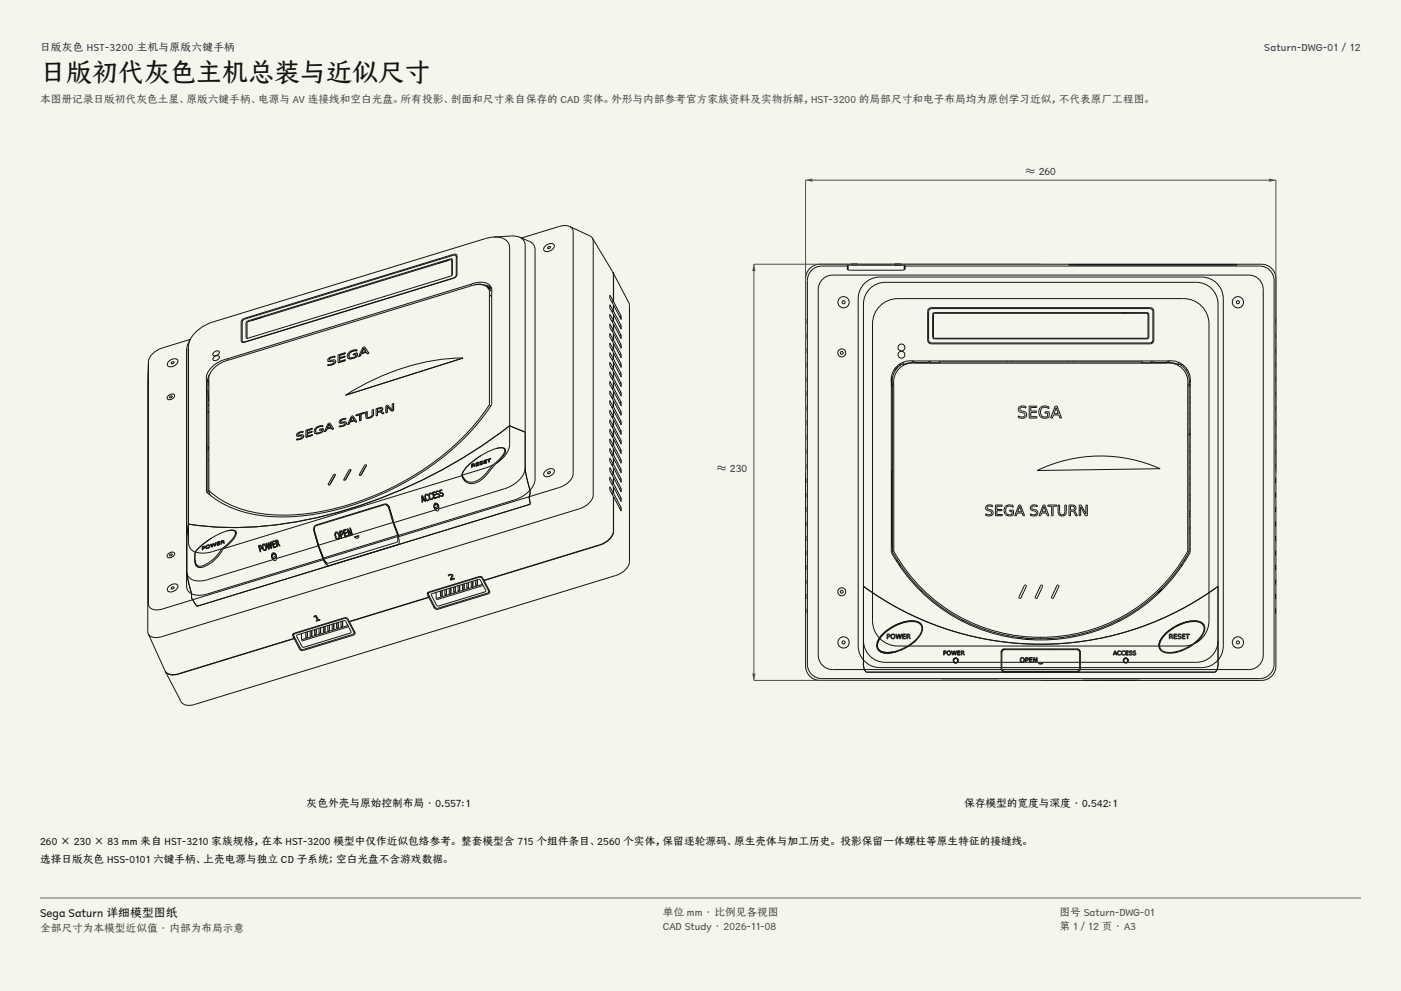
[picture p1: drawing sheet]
<svg xmlns="http://www.w3.org/2000/svg" width="420mm" height="297mm" viewBox="0 0 420 297" stroke-linecap="round" stroke-linejoin="round" font-family="sans-serif">
<defs><g id="words">
<text font-size="7.8" fill="#141413" x="12" y="24.7">日版初代灰色主机总装与近似尺寸</text>
<text font-size="3.5" fill="#141413" x="12" y="274.9">Sega Saturn 详细模型图纸</text>
<g font-size="3.2" fill="#1b365d">
<text x="12" y="15.3">日版灰色 HST-3200 主机与原版六键手柄</text>
<text x="379" y="15.3">Saturn-DWG-01 / 12</text>
<text x="307.4" y="52.4">≈ 260</text>
<text x="214.8" y="141.6">≈ 230</text>
</g>
<g font-size="3.2" fill="#504e49">
<text x="12" y="30.9">本图册记录日版初代灰色土星、原版六键手柄、电源与 AV 连接线和空白光盘。所有投影、剖面和尺寸来自保存的 CAD 实体。外形与内部参考官方家族资料及实物拆解，HST-3200 的局部尺寸和电子布局均为原创学习近似，不代表原厂工程图。</text>
<text x="198.7" y="274.5">单位 mm · 比例见各视图</text>
<text x="317.6" y="274.5">图号 Saturn-DWG-01</text>
<text x="12" y="279.3">全部尺寸为本模型近似值 · 内部为布局示意</text>
<text x="198.7" y="278.8">CAD Study · 2026-11-08</text>
<text x="317.6" y="278.8">第 1 / 12 页 · A3</text>
</g>
<g font-size="3.2" fill="#141413">
<text x="92" y="242">灰色外壳与原始控制布局 · 0.557:1</text>
<text x="289" y="242">保存模型的宽度与深度 · 0.542:1</text>
<text x="12" y="253.3">260 × 230 × 83 mm 来自 HST-3210 家族规格，在本 HST-3200 模型中仅作近似包络参考。 整套模型含 715 个组件条目、2560 个实体，保留逐轮源码、原生壳体与加工历史。 投影保留一体螺柱等原生特征的接缝线。</text>
<text x="12" y="258.6">选择日版灰色 HSS-0101 六键手柄、上壳电源与独立 CD 子系统；空白光盘不含游戏数据。</text>
</g>
</g></defs>
<g fill="#f5f4ed">
<path d="M0 0h420v297h-420z"/>
<path d="M12 12h396v275h-396z"/>
</g>
<g fill="none" stroke="#141413" stroke-width=".3">
<path d="M131.3 79h.1M131.5 78.9h.1M134.2 78.1h.1M135.4 77.9l-61 18.5-.3 .3v4.6M135.4 77.9l-.1 4.8M135.4 77.9l.2 .3M135.6 78.2h.1M135.6 78.1h-.1M136.7 76.7l-.3-.2h-.6l-62.3 19.1-.6 .4-.3 .5v5.7M136.7 76.7l.1 5.7-.3 .6-.7 .3-62.3 19.1-.5 .1-.4-.3M136.7 76.7l.3 .5M136.9 76.9l.1 .1"/>
<path d="M148 71l5.9-.3 1.8 .4M148 71l-2.5 .5-81.7 25a11.7 11.7 0 0 0-6.7 5M148 71a3.9 3.9 0 0 1 4.8 3.3v58.9a7.6 7.6 0 0 1-4.1 5.7M155.7 71.1l3 1.2a2.58 2.58 0 0 1 1.7 2.5v68.8a5.2 5.2 0 0 1-1.5 3.3M155.7 71.1l1.3 1 .4 1.4v66.8M163.3 73.9l.8-.6a1.13 1.13 0 0 1 1.3-.4 1.13 1.13 0 0 1 .7 1.2 2.07 2.07 0 0 1-3 .9zM170.8 67.9l.9 .8 .1 .8v72.5a5.4 5.4 0 0 1-4.1 4.1l-48.2 14.8M170.8 67.9l-.9-.3-1.6 .1-12 3.6M170.8 67.9l6 2.8 .8 .7M177.6 71.4l.2 .9v76a5.4 5.4 0 0 1-4.1 4.2l-126 38.5a2.8 2.8 0 0 1-3.3-1.1M177.6 71.4l6.2 10.3 .1 8.7M254 79.7h-7.6a4.3 4.3 0 0 0-4.4 4.4v114.9a4.3 4.3 0 0 0 4.4 4.4h131.2a4.3 4.3 0 0 0 4.4-4.4v-114.9a4.3 4.3 0 0 0-4.4-4.4h-106.3"/>
<path d="M254.2 79.5h-.2l.1 1.3 .8 .2h15.8l.6-.3v-1.2h-.2M255.3 79.2h-9.5a4.3 4.3 0 0 0-4.3 4.3v116.1a4.3 4.3 0 0 0 4.3 4.3h36.4M255.3 79.1h1.7v.3h-1.7zM257 79.2h11.3M267 79.3v.1M267 79.3l-8.7 .2M267 79.4v.1M268.3 79.4h-.2h2.1M268.3 79.4v-.3h1.7v.3M268.3 79.4h1.7M270 79.4h.2M270 79.2h50.4"/>
<path d="M270.2 79.4h.1M320.4 79.2h1.1M320.4 79.4h.1M320.4 79.2v.2M321.5 79.2h-.9v.3M321.5 79.2h48.3M369.8 79.2h1M369.8 79.2h.8v.3M370.8 79.2v.2l-.8 .1-49.6-.1M370.8 79.2h7.4a4.3 4.3 0 0 1 4.3 4.3v116.1a4.3 4.3 0 0 1-4.3 4.3h-36.4M72.6 95.8l.7-.4 62.7-19.2h.6l.4 .3v5.9l-.3 .6-.7 .4-63 19.2-.5-.1-.2-.3v-5.8zM73.8 96.5l.5-.3 60.8-18.6 .5 .1v4.5l-.5 .6-61 18.6-.3-.2z"/>
<path d="M75.4 96.1h.1M75.6 96h.1M78.3 95.2l-2.9 .9M78.3 95.2h.1M141.1 85.2a5.3 5.3 0 0 1 5.8 .3l.5 .9 .1 .8-.1 34.1a77.9 77.9 0 0 1-38.6 29 64.8 64.8 0 0 1-31.9 4 29.2 29.2 0 0 1-15-6.9v-33.6M141.1 85.2l-72.9 22.3M141.1 85.2l.2 .4M144.3 85.2l-2 .2M144.3 85.2h.1M144.7 85.4l1.6 .2 1.1 .8a.73 .73 0 0 1-1-.7M144.8 85.4h.1M144.9 85.4h-.1"/>
<path d="M145.7 85.5l.1 .3M146 85.5l.6 1M146.1 86.1a5.4 5.4 0 0 0-5.5-.2l-71.8 21.9a7.8 7.8 0 0 0-6.2 5.5v33.7M146.1 86.1l.6 1.2v.9M146.1 86.1l1.3 1.3M146.3 86v.3M146.5 86l-.3 .1M146.6 86.5h.1M146.6 86.2v.3M146.7 88.2v33.1M146.7 88.2l.7 .7M146.8 85.9l.3 .4"/>
<path d="M146.9 86.5l-.2 .2M146.9 86v.1M147.1 86.3h.1M147.2 86.2l-.1 .1M183.4 90.5l.5-.2-1.1-1.8v1l1.1 1.8v2M183.4 93.3l.5-.1-1.1-1.9v1l1.1 1.9v1.9M183.4 96.2l.5-.2-1.1-1.8v1l1.1 1.9v1.9M183.4 99.1l.5-.2-1.1-1.8v1l1.1 1.8v2M183.7 81.6h.1M183.8 81.6l4.7 9.1 .2 .8v76.9a5.4 5.4 0 0 1-4.1 4.1l-126.3 38.6-1.5 .3a2.62 2.62 0 0 1-2.5-1.1l-4.7-9.1M183.8 81.6l.1 .8M183.9 90.4l2.3 4.4"/>
<path d="M183.9 91.4l2.3 4.4v-1M183.9 94.3l2.3 4.3v-1M183.9 97.2l2.3 4.3v-1M183.9 93.3l2.3 4.3M183.9 96.1l2.3 4.4M183.9 99l2.3 4.4M183.9 90.4l-.4 .2M183.9 91.4h.1M183.9 93.3l-.4 .1M183.9 94.3h.1M183.9 96.1l-.4 .2M183.9 97.2h.1"/>
<path d="M183.9 99l-.4 .2M186.2 94.8l-.4 .1M186.2 97.6l-.4 .2M241.5 95.6v1.5M241.5 99.9v1.5M254.2 80.5h-.2M254.2 80.9v-1.4h16.9v1.4M271.1 80.5h.2M278.3 92.6l.9-.4h65.6l.9 .4 .2 .7v8.7l-.2 .6-.9 .5h-65.6l-.9-.5-.2-.6v-8.7zM278.7 92.8l.7-.3h65.2a.98 .98 0 0 1 1 1v8.3a.98 .98 0 0 1-1 1h-65.2a.98 .98 0 0 1-1-1v-8.3zM279.7 94l.4-.3h63.8l.5 .5v6.8l-.5 .6h-63.8l-.5-.6zM279.8 94.2v6.8l.4 .4h63.6l.4-.4v-6.8"/>
<path d="M279.8 93.8v.5M279.8 94.2h.1M280.2 93.9l-.4 .3M280.2 93.9h-.2M280.2 93.9h63.6M281.4 93.7v.2M284.1 93.7v.2M336.6 93.7v.2M336.7 93.7v.2M337.1 93.7v.2M337.3 93.7v.2M337.6 93.7l.1 .2"/>
<path d="M337.8 93.7v.2M338.2 93.7v.2M338.3 93.7l.1 .2M339.9 93.7v.2M342.6 93.7v.2M343.8 93.9l.4 .3M343.8 93.9h.2M344.2 94.2h.1M344.2 93.8v.5M382.5 99.9v1.5M382.5 95.6v1.5M44.5 108.3v72.6a2.11 2.11 0 0 0 2.5 1.9l1.6-.3 48.3-14.7"/>
<path d="M44.5 108.3l-.2 4.8 .1 76.8M50.5 108.5l.8-.7a1.13 1.13 0 0 1 1.3-.3 1.13 1.13 0 0 1 .7 1.1 2.07 2.07 0 0 1-3.1 .9zM50.5 118.6a1.03 1.03 0 0 1 1-.6 1.03 1.03 0 0 1 .9 .7 1.5 1.5 0 0 1-2.3 .8v-.3zM56 104.5l-.1 71.1a2.55 2.55 0 0 0 1.5 2.4M56 104.5v66.8M57 101.7l-8.4 2.6a5.5 5.5 0 0 0-4.1 4M57.1 101.5l-.9 1.9-.2 1.1M57.1 101.5l-.6 2.3v58.8a3 3 0 0 0 2 2.9M61.9 113.8l.4 .8M62.3 117l.3 3.3M62.3 114.6v33.2M62.4 114.2l.2 .2"/>
<path d="M62.4 114.2l.2 .4M62.4 118.1l-.1 .1M62.5 119.2l-.2 .1M62.6 113.4l-.2 .8M62.6 115l-.3 .4M62.9 112.1l-.6 1.5v1M64.2 107l.3-.2a.77 .77 0 0 1 1.3 .3l-.7 .8a.77 .77 0 0 1-1.3-.3zM64.2 105.6l.3-.3a.77 .77 0 0 1 1.3 .4l-.7 .8a.77 .77 0 0 1-1.3-.4zM68.2 107.5a7.9 7.9 0 0 0-6.4 5.6l.1 .7M68.2 107.5l.2 .4M72.6 102.2l.2 .4M72.7 102.4v.2"/>
<path d="M74.1 101.3l.2 .1M74.1 101.3v.1M98.2 109.6h.1M98.3 108.1v.1M98.3 108.2l.9 .1M98.7 107.8a.54 .54 0 0 0 .9 .1l1 .2M98.8 109.5l-.6 .1M98.8 109.5l-.5 .1M99.2 108.3h.1M99.5 107.2l-.8 .6M99.5 108.3h-.3M100 108.2l-.5 .1"/>
<path d="M100 108.2a.46 .46 0 0 1 .1 .6 .46 .46 0 0 1-.5 .2l-1.4 .2v.4M100.4 107l-.9 .2M100.4 106.7l-.6 .1a1.36 1.36 0 0 0-1.5 1.3M100.4 106.7h.1M100.4 107h.1M100.4 106.7v.3M100.6 108.1v.2M100.6 108.1h.1M100.6 108.3a2.03 2.03 0 0 1-1.8 1.2M101.4 108.7h.1M101.8 106.5v.7M101.8 107.5v.8"/>
<path d="M101.8 106.5v.7l1.6-.5M101.8 107.5v.8l1.7-.5M103.4 106.7h.1M103.4 107h.1M103.4 106.7v.3M103.4 107l-1.6 .5M103.5 105.7h.1M103.5 105.7l-2.1 .7v2.3M103.5 106h.1M103.5 105.7v.3M103.5 106l-1.7 .5M103.5 107.8h.1"/>
<path d="M103.5 108.1h.1M103.5 107.8v.3M103.5 108.1l-2.1 .6M103.6 118.4h.1M104.2 107.2l.4 .3M104.2 107.2h.1M105.8 107.4l-1.2 .1M105.9 106.4h.1M107 104.8a2.39 2.39 0 0 0-2.9 2.2l.1 .2M107 104.8h.1M107 105.2h.1M107 104.8v.4"/>
<path d="M107 105.2a1.65 1.65 0 0 0-2.2 1.9l.7 .1 1.1-.4v-.7l-.7 .3M107.1 106.8l-1.3 .6M107.1 105.7l-1.2 .4v.3M107.1 105.7h.1M107.1 106.8h.1M107.1 105.7v1.1M107.5 106.8v.1M108 106.7h.1M108 106.7l-.5 .1M108.3 106h.1M108.3 106l-.3 .7M109.1 104.3h.1"/>
<path d="M109.1 104.3l.6 1-1.3 .4zM109.8 105.5h.1M109.8 105.5l.3 .5M109.8 105.5l-1.5 .5M110.1 106h.1M110.6 105.9l-1.3-2-.5 .2-1.3 2.7M110.6 105.9h.1M110.6 105.9l-.5 .1M138.8 107.3a67.1 67.1 0 0 0-35.2 11.1M138.8 107.3h.1M138.8 107.3l-35.2 11.1M183.4 101.9l.5-.1-1.1-1.9v1l1.1 1.9v2"/>
<path d="M183.4 104.8l.5-.1-1.1-1.9v1l1.1 1.9v1.9M183.4 107.7l.5-.2-1.1-1.8v1l1.1 1.8v2M183.4 110.6l.5-.2-1.1-1.8v1l1.1 1.8v2M183.4 113.4l.5-.1-1.1-1.9v1l1.1 1.9v1.9M183.4 116.3l.5-.2-1.1-1.8v1l1.1 1.9v1.9M183.4 119.2l.5-.2-1.1-1.8v1l1.1 1.8v2M183.9 117.3l2.3 4.3v-1M183.9 100l2.3 4.4v-1M183.9 102.9l2.3 4.4v-1.1M183.9 105.8l2.3 4.3v-1M183.9 108.6l2.3 4.4v-1M183.9 111.5l2.3 4.4v-1"/>
<path d="M183.9 114.4l2.3 4.3v-1M183.9 101.9l2.3 4.3M183.9 104.8l2.3 4.3M183.9 107.6l2.3 4.4M183.9 110.5l2.3 4.4M183.9 113.4l2.3 4.3M183.9 116.2l2.3 4.4M183.9 119.1l2.3 4.4M183.9 100h.1M183.9 101.9l-.4 .1M183.9 102.9h.1M183.9 104.8l-.4 .1"/>
<path d="M183.9 105.8h.1M183.9 107.6l-.4 .2M183.9 108.6v.1M183.9 110.5l-.4 .2M183.9 111.5h.1M183.9 113.4l-.4 .1M183.9 114.4h.1M183.9 116.2l-.4 .2M183.9 119.1l-.4 .2M186.2 100.5l-.4 .1M186.2 103.4l-.4 .1M186.2 106.2l-.4 .2"/>
<path d="M186.2 109.1l-.4 .2M186.2 112l-.4 .1M186.2 114.9l-.4 .1M186.2 117.7l-.4 .2M241.5 112.9v1.5M241.5 104.2v1.6M241.5 108.6v1.5M241.5 117.3v1.5M267.3 112.8v3h.2M267.3 115.1h.2M267.5 115l.4 .3M267.5 115v50.4"/>
<path d="M267.9 115.3v49.9M268.3 110.4v.7M268.6 110.1v.6M268.9 109.7v.6M269.7 109.1v.5M269.7 109.3h.4M270.8 108.5v.7M273.5 108.7v-.5l77-.1v.6M273.8 108.2a5.8 5.8 0 0 0-6.6 6.5v50.9a51.4 51.4 0 0 0 89.6 0v-50.9a5.8 5.8 0 0 0-6.6-6.5M274 108.2l.2 .4M274 108.5l-3.4 .8v-.3a5.8 5.8 0 0 0-3.1 6M274.2 108.6l.2 .2"/>
<path d="M274.4 108.8a5.7 5.7 0 0 0-6.5 6.5M274.4 108.8h75.2M278.4 108.2v.4h-4.2M278.4 108.5h.4v.2h3v-.2h60.4v.2h3v-.2h.4M278.9 108.2v.5M281.6 108.2v.5M302 108.2v.3M303.5 108.2v.3M320.5 108.2v.3M322 108.2v.3M342.4 108.2v.5M345.1 108.2v.5"/>
<path d="M345.6 108.2v.4h4.2M349.6 108.8a5.7 5.7 0 0 1 6.5 6.5M349.8 108.6l-.2 .2M350 108.5l3.4 .8v-.3a5.8 5.8 0 0 1 3.1 6M350 108.2l-.2 .4M353.2 108.5v.7M353.9 109.3h.7M355.5 110.9h.5M356.1 115.3v49.9M356.5 115l-.4 .3M356.5 115v50.4M356.5 115.2v.5"/>
<path d="M356.5 119.1h.3M356.5 115.7h.3M356.5 114.6h.3M356.5 114.4h.3M356.5 114.2h.3M356.8 115.2l-.1 .5M382.5 112.9v1.5M382.5 117.3v1.5M382.5 108.6v1.5M382.5 104.2v1.6M62.3 133.7l.1 .1M62.3 123.1l.3 .6"/>
<path d="M62.4 133.8l-.1 1.2M62.4 133.8l.2 .5M62.6 131.1l-.3 .2M62.6 137.9l-.3 .1M62.6 121.5l-.3 .1M62.6 121.2l-.3 .1M88.9 131.8h.1M88.9 130.5h.1M88.9 130.5l.9 .2M89.3 130.3h1.3l.4 .2M89.4 131.8h-.5M89.5 129.9l-.2 .4"/>
<path d="M89.8 130.7h.1M90 130.6h.1M90 130.6l.5 .1a1.25 1.25 0 0 1-1.6 .8v.3M90 130.6l-.2 .1M90.4 129.6l-.9 .3M90.9 129.3l-.6 .1a1.22 1.22 0 0 0-1.4 1.1M90.9 129.3h.1M90.9 129.3v.3M90.9 129.6h-.5M91 130.5h.1M91 130.5a1.35 1.35 0 0 1-1.6 1.3M91.7 131.1h.1"/>
<path d="M92.1 129.1h.1M92.1 129.1v.6l1.5-.5M92.1 129.9v.8l1.6-.5M92.1 129.9h.1M93.6 129.2h.1M93.6 129.5h.1M93.6 129.2v.3M93.6 129.5l-1.5 .4M93.6 128.3v.1M93.6 128.3l-1.9 .6v2.2M93.6 128.6h.1M93.6 128.3v.3"/>
<path d="M93.6 128.6l-1.5 .5M93.7 130.2h.1M93.7 130.5h.1M93.7 130.2v.3M93.7 130.5l-2 .6M94.3 129.6l.3 .3M94.3 129.6v.1M94.3 129.7l.3 .2M96.4 128.7l-.6 .2M96.8 127.5a2.08 2.08 0 0 0-2.5 2.1M96.8 127.5v.1M96.8 127.9h.1"/>
<path d="M96.8 127.5v.4M96.8 127.9l-.5-.1a1.26 1.26 0 0 0-1.3 .5 1.26 1.26 0 0 0-.1 1.4l1.4-.3 .1-.7M96.8 128.4l-1 .3v.2M96.8 128.4h.1M96.8 129.3h.1M96.8 128.4v.9M96.8 129.3l-1.1 .6h-1.1M97.2 129.4h.1M97.7 129.2h.1M97.7 129.2l-.5 .2M97.9 128.6h.1M97.9 128.6l-.2 .6"/>
<path d="M98.6 127.1l.6 .9-1.1 .3zM98.6 127.1h.1M99.3 128.2l.3 .4 .4-.1M99.3 128.2h.1M99.3 128.2l-1.4 .4M100 128.5l-1.1-1.8-.5 .2-1.2 2.5M100 128.5h.1M101.7 127.9h.1M101.7 126.6l.9 .2M101.7 126.6h.1M102.6 126.8h.1M102.7 127.8l-1 .1"/>
<path d="M102.8 125.7a.5 .5 0 0 0-.6 .2 .5 .5 0 0 0 0 .6l1.2-.1 .4 .2M102.8 126.7h.1M102.8 126.7l-.2 .1M103.3 126.7h-.5M103.3 126.7v.1a1.25 1.25 0 0 1-1.6 .8v.3M103.6 125.6l-.8 .1M103.6 125.4h-.6a1.22 1.22 0 0 0-1.3 1.2M103.6 125.4h.1M103.6 125.6h.1M103.6 125.4l.1 .2M103.7 125.6l-.9 .1M103.8 126.6h.1"/>
<path d="M103.8 126.6v.2M103.8 126.8l-.3 .5-.8 .4M103.8 126.8l-.3 .5-.8 .5M104.2 127.2h.1M104.6 127.1h.1M104.6 127.1l-.4 .1M104.9 126.5h.1M104.9 126.5l-.3 .6M105.6 125l.5 .9-1.1 .3zM105.6 125h.1M106.3 126.1h.1M106.3 126.1l-1.4 .4"/>
<path d="M106.3 126.1l.3 .4M106.6 126.5h.1M106.7 124.6l1.1-.3v1.8M106.7 124.6h.1M107 126.4l-1.2-1.8-.4 .2-1.2 2.4M107 126.4h.1M107 126.4l-.4 .1M107.8 126.1h.1M108.2 124.1h.1M108.2 126h.1M108.2 124.1v1.9M108.2 126l-.4 .1"/>
<path d="M109.3 123.6h.1M109.3 123.6l-2.6 .7v.3M109.3 123.8h.1M109.3 123.6v.2M109.3 123.8l-1.1 .3M109.7 125.1h.1M109.7 125.1l.5 .3 .6-.1M109.8 139.4l-.5 .1-1.6 2.9M109.8 139.4l-1.5 2.9M109.8 139.4h.1M109.9 139.4l-.1 .1M110 124.6l.1 .3"/>
<path d="M110 123.3l-.4 .1 .1 1.7M110 123.3h.1M110 123.3v1.3M111.7 124.8l-.9 .5M112 122.7l-.4 .2v1.3a.98 .98 0 0 1-1.5 .7M112 122.7l-.1 1.6-.2 .5M112 122.7h.1M112.7 124.6h.1M113.2 123.6l.8-.2 .3 .2M113.2 123.6h.1M113.2 124.5h.1M113.2 123.6v.9"/>
<path d="M113.2 122.6h.1M113.2 124.5l-.5 .1M114.1 122.4a.46 .46 0 0 1 .1 .6 .46 .46 0 0 1-.5 .2l-.5 .2v-.8M114.1 122.4l.2 .1M114.1 122.4l-.9 .2M114.2 123.2l.9 .7M114.3 123.6h.1M114.3 123.6l.4 .4M114.7 122.3l-.4-.2-1.6 .4v2.1M114.7 122.3v.4l-.5 .5M114.7 122.3h.1M114.7 124h.1"/>
<path d="M115.1 123.9h.1M115.1 123.9l-.4 .1M115.7 123.7h.1M116.1 121.8h.1M116.1 121.8l1.3 1.4M116.1 123.6h.1M116.1 121.8v1.8M116.1 123.6l-.4 .1M117.4 123.2h.1M118 120.9l-.4 .1v1.8l-1.4-1.4-.5 .2v2.1M118 120.9h.1M118 123h.1"/>
<path d="M118 120.9v2.1M118 123l-.6 .2M141.5 139.2v.3l.5-.3M141.5 139.6v.4M141.5 139.6h.1M141.5 139.2h.1M141.9 139.5l.1 .1M141.9 139.5l-.4 .1M141.9 139.6h.2M142 139.1l-.5 .1M142 139.1v.1M142 139.6l.2 .2"/>
<path d="M142 139.6h.1M142.2 139l-.2 .4 .4 .4M142.2 139l-.8 .1v1M142.2 139v.1M142.2 139.8h.1M142.4 139.8h.1M142.4 139.8h-.2M142.7 139.7h.1M142.8 139.2v.3l.7-.2M142.8 138.8v.3l.7-.2M142.8 138.8h.1M142.8 139.2h.1"/>
<path d="M143.5 138.9v.1M143.5 138.9h.1M143.5 139l-.7 .2M143.5 138.6l-.7 .2M143.5 138.5l-.8 .2v1M143.5 138.5v.1M143.5 138.5h.1M143.5 138.6h.1M143.5 139.3v.1M143.5 139.3h.1M143.5 139.4h.1M143.5 139.4l-.8 .3"/>
<path d="M143.8 138.7l.4 .1M143.8 138.7h.1M144 138.6h.1M144 138.6l.7 .1M144 138.4v.2M144.2 136.6a13 13 0 0 0-5.7 5.7v.3M144.2 138.8h.1M144.2 139.2l-.4 .1M144.3 138.3l-.3 .1M144.3 138.8h.1M144.3 138.3l-.3 .2M144.3 138.8h-.1"/>
<path d="M144.5 138.8h.1M144.5 138.8h-.2M144.5 138.8l-.7 .5M144.7 138.3h-.4M144.7 138.2l-.8 .2-.1 .3M144.7 138.2v.1M144.7 138.3h.1M144.7 138.2h.1M144.7 138.7l-.5 .5M144.7 138.7h.1M145 139h.1M145.2 138.5v.3l.7-.2"/>
<path d="M145.2 138.1v.3l.7-.2M145.2 138.1h.1M145.2 138.5h.1M145.2 138.1v.3M145.2 138.5v.3M145.9 138.3l-.7 .2M145.9 138.2v.1M145.9 138.2h.1M145.9 138.3h.1M145.9 137.9l-.7 .2M145.9 137.8l-.9 .2v1M145.9 137.8v.1"/>
<path d="M145.9 137.9h.1M145.9 138.6v.1M145.9 138.6h.1M145.9 138.7h.1M145.9 138.7l-.9 .3M146 137.8l.5-.1v.8M146 137.8h.1M146.5 138.5h.1M146.7 137.6v.9M146.7 137.6h.1M146.7 138.5h.1M146.7 138.5h-.2"/>
<path d="M146.7 121.3a76.7 76.7 0 0 1-37.9 28.6 63.8 63.8 0 0 1-31.4 3.9 28.8 28.8 0 0 1-14.8-6.8M146.7 121.3l.4 .5M147.2 137.5l-.5 .1M147.2 137.4l-1.2 .4M147.2 137.4v.1M147.2 137.4h.1M147.2 137.5h.1M147.8 139.3a16 16 0 0 1-4.8 4.8 2.83 2.83 0 0 1-4.1-1.1M147.8 139.3l-1.8 .8-7.4 2.3M148.7 138.9l-.4 .5a19.1 19.1 0 0 1-4.8 4.9 3.1 3.1 0 0 1-5-1.7M148.9 134.4l.3-.1a1.86 1.86 0 0 1 2.4 .6 6.8 6.8 0 0 1-2.9 4M151.2 134.5l.4 .3"/>
<path d="M151.2 134.6a3 3 0 0 0-3.3 .1 19.1 19.1 0 0 0-9.2 6.9l-.1 .8M151.2 134.6a4.3 4.3 0 0 1-2.1 3.6l-1.3 1.1M151.2 134.6l.4 .7M151.5 135.1h.1M157.4 129.5l-4.6-1.9a146.7 146.7 0 0 1-73.1 30 91 91 0 0 1-23.2-.5l-.5 3.5M183.4 122l.5-.1-1.1-1.9v1l1.1 1.9v2M183.4 124.9l.5-.1-1.1-1.9v1l1.1 1.9v1.9M183.4 127.8l.5-.2-1.1-1.8v1l1.1 1.8v2M183.4 130.7l.5-.2-1.1-1.9v1.1l1.1 1.8v2M183.4 133.5l.5-.1-1.1-1.9v1l1.1 1.9v1.9M183.4 136.4l.5-.2-1.1-1.8v1l1.1 1.9v1.9M183.4 139.3l.5-.2-1.1-1.8v1l1.1 1.8v2"/>
<path d="M183.9 125.9l2.3 4.3v-1M183.9 134.5l2.3 4.3v-1M183.9 120.1l2.3 4.4v-1M183.9 123l2.3 4.3v-1M183.9 128.7l2.3 4.4v-1M183.9 131.6l2.3 4.4v-1M183.9 137.3l2.3 4.4v-1M183.9 122l2.3 4.3M183.9 124.9l2.3 4.3M183.9 127.7l2.3 4.4M183.9 130.6l2.3 4.4M183.9 133.5l2.3 4.3"/>
<path d="M183.9 136.3l2.3 4.4M183.9 139.2l2.3 4.4M183.9 120.1h.1M183.9 122l-.4 .1M183.9 123h.1M183.9 124.9l-.4 .1M183.9 127.7l-.4 .2M183.9 128.7v.1M183.9 130.6l-.4 .2M183.9 131.6h.1M183.9 133.5l-.4 .1M183.9 136.3l-.4 .2"/>
<path d="M183.9 137.3v.1M183.9 139.2l-.4 .2M186.2 120.6l-.4 .1M186.2 123.5l-.4 .1M186.2 126.3l-.4 .2M186.2 129.2l-.4 .2M186.2 132.1l-.4 .1M186.2 135l-.4 .1M186.2 137.8l-.4 .2M241.5 121.6v1.5M241.5 125.9v1.6M241.5 130.3v1.5"/>
<path d="M241.5 134.6v1.5M241.5 139v1.5M305.6 121.9l.9-.2 1.1 .1v.5l-.6-.2a.7 .7 0 0 0-.9 0 .7 .7 0 0 0-.1 1 1.44 1.44 0 0 1 1.7 1.5 1.94 1.94 0 0 1-2.4 .5v-.5l.6 .3a.8 .8 0 0 0 1 .1 .8 .8 0 0 0 .2-1.1l-.1-.1a1.73 1.73 0 0 1-1.7-1.1zM308.5 121.7h2.3v.4h-1.8v1.1h1.7v.4h-1.7v1.3h1.8v.4h-2.3zM311.9 122.1a2.22 2.22 0 0 1 2.5-.1v.5a1.46 1.46 0 0 0-1.9-.2 1.46 1.46 0 0 0-.4 2 1.46 1.46 0 0 0 2 .5v-1h-.8v-.4h1.2v1.6a1.93 1.93 0 0 1-2.6-.2 1.93 1.93 0 0 1 0-2.7zM316.3 121.7h.6l1.3 3.6h-.5l-.3-.9h-1.6l-.3 .9h-.5zM316.6 122.2l.7 1.8h-1.3zM356.5 124h.3M356.5 129.9h.3M356.5 129.9v.5M356.5 138.6h.3M356.5 135.3h.3"/>
<path d="M356.5 133.7h.3M356.5 130.4h.3M356.5 128.9h.3M356.5 125.5h.3M356.5 120.6h.3M356.8 129.9l-.1 .5M382.5 139v1.5M382.5 134.6v1.5M382.5 130.3v1.5M382.5 125.9v1.6M382.5 121.6v1.5M62.6 147l.3 1.3"/>
<path d="M62.6 147.2l-.3 .1M68.1 159.1l.4-.1a1.86 1.86 0 0 1 2.3 .6 8.1 8.1 0 0 1-3.6 4.7l-.3 .2M70.4 159.2l.4 .3M70.5 159.4a3.5 3.5 0 0 0-3.6 .1 21.8 21.8 0 0 0-8.3 5.9M70.5 159.4a4.3 4.3 0 0 1-2.1 3.5l-1.9 1.6M70.5 159.4l.3 .6M70.7 159.8h.1M70.8 159.8v.1M94.2 158.3a8.7 8.7 0 0 0 1 4.3l1.8 5.4M98.4 145.2v.1M99 145.1l-.6 .1M99 145.1l-.6 .2"/>
<path d="M100.5 142.2l-.6 .1-1.5 2.9M100.5 142.2l-1.5 2.9M100.5 142.2v.1M100.5 142.3v.1M100.8 159.7l.4 .1M100.8 159.7l-.2 .3M101.2 159.8l.2 .4a.75 .75 0 0 1-.2 1.2l-.4-.4-.2-1M101.2 159.8l.2 .2M101.5 159.9a.65 .65 0 0 0-.9-.4 .65 .65 0 0 0-.2 .9l.2 .7M101.5 159.9l.3 1.3M101.5 159.9h.1M101.9 159.4h.1"/>
<path d="M102.2 159.3h.2M102.2 159.3l.2 .1M102.2 159.3l-.3 .1M102.4 159.3v.1a.44 .44 0 0 1 .2 .5 .44 .44 0 0 1-.4 .3l-.3-.8M102.7 159.3l-.4-.2-.6 .1 .6 2.1M102.7 159.3v.3M102.7 159.3h.1M102.7 159.3l.1 .3M102.7 159.6l.1 .5M102.8 159.6v.5M103.1 143.8h.1M103.1 159l.1 .7 .7-.2"/>
<path d="M103.1 159v.1M103.3 159.9l.2 .8 .7-.2M103.3 159.9h.1M103.6 143.7l-.5 .1M103.7 143.7l-.6 .1M103.7 158.6l-.9 .3 .6 2.1M103.7 158.6v.2M103.7 158.6h.1M103.7 158.8h.1M103.7 158.8l-.6 .2M103.9 159.5l.1 .2M103.9 159.5h.1"/>
<path d="M104 159.7h.1M104 159.7l-.7 .2M104.3 158.8l1.1 1.6M104.3 158.8l.5 1.8M104.3 158.8h.1M105 158.2h-.2l.5 1.8-1.1-1.6-.2 .1 .6 2.1M105 158.2l.6 2.1M105 158.2h.1M105.2 140.8l-.6 .1-1.5 2.9M105.2 140.8l-1.5 2.9M105.2 140.8h.1M105.2 140.8v.2"/>
<path d="M107.7 142.4h.1M108.3 142.2l-.6 .2M108.3 142.3l-.6 .1M115.7 151.3l1 .7M116.4 152l.6 1.1 1.3 4.4 1.2 3.2M116.4 152l-.5-.6-.6-.1-20.5 6.2a1.24 1.24 0 0 0-.5 1.7l1.2 4.2M116.4 152l1.4 4.6M117.8 156.6l1.4 3.8M117.8 156.6l-22.3 6.8M118.1 156.6l-1.4-4.6-.5-.7-.7-.3-20.8 6.3a1.76 1.76 0 0 0-.4 2.6l1.1 3.7M118.1 156.6l1.4 3.9M118.5 157.9l-.1 .1"/>
<path d="M118.7 158.4h-.1M118.8 158.7l-.1 .1M126.5 150.6h.1M126.6 148.8v1M126.6 148.8l.5 .8-.5 .2M126.6 148.8h.1M126.6 150h.1M126.6 150l.1 .5M126.7 150.5l-.2 .1M126.7 150.5h.1M127.2 149.8l.3 .5M127.2 149.8h.1"/>
<path d="M127.2 149.8l-.6 .2M127.6 149.6l.2 .3M127.6 150.2l-1-1.7h-.2l.1 2.1M127.6 150.2h.1M127.6 150.2l-.1 .1M127.8 149.9l.5 .1M128 148.3l.3 .1M128 148.3a.79 .79 0 0 0-.5 .7 .79 .79 0 0 0 .4 .7 .41 .41 0 0 0 .4 .1 .41 .41 0 0 0 .3-.3M128.2 148.2a.67 .67 0 0 0-.9 .2 .67 .67 0 0 0 .1 .9l.2 .3M128.2 148.2l.1 .2M128.2 148.2h.1M128.3 148.4h.1"/>
<path d="M128.6 149.5h.1M128.6 149.5v.3M128.6 149.7l-.3 .3M128.6 149.7v.1M128.6 149.8l-.3 .3M128.7 148.2l.1 .6M128.7 148.3l.1 .6M128.7 149.3l.3 .3M128.7 149.3h.1M128.8 148.8l.2 .5a.41 .41 0 0 0 .4 .2 .41 .41 0 0 0 .3-.4M129 149.6h.7M129 147.9l.4 .2"/>
<path d="M129 147.9l-.3 .3M129 148l-.3 .3M129.3 147.8a.74 .74 0 0 0-.8 .4 .74 .74 0 0 0 .2 .9v.2M129.3 147.8l.1 .3M129.3 147.8h.1M129.4 148.1h.1M129.7 149.1l.1 .3M129.7 149.1h.1M129.8 147.7l.1 .6 .6-.2M129.8 147.7v.1M129.8 149.4l-.1 .2M129.8 149.4h.1"/>
<path d="M130 148.5l.2 .7 .6-.2M130 148.5h.1M130.1 149.5h.1M130.2 152l.1 .5M130.3 147.3l.1 .3M130.3 147.3l-.7 .3 .5 1.9M130.3 147.3v.1M130.4 147.6l-.6 .1M130.4 147.6h.1M130.5 148.1h.1M130.5 148.1l.1 .3M130.6 152.5l.3 .6"/>
<path d="M130.6 152.8l-12.5 3.8M130.6 148.3v.1M130.6 148.4l-.6 .1M130.8 147.9l.1 .2M130.8 147.9v.1M130.8 148l.1 .1M130.8 149h.1M130.8 149l.1 .2M130.9 147.7l.8 .5M130.9 147.7v.1M130.9 148.1l.3 .1M130.9 149.2l-.8 .3"/>
<path d="M130.9 149.2h.1M131.1 149.1h.1M131.2 148.2h.1M131.2 147.3h.2M131.2 147.3l-.3 .1v.3M131.3 151.4l-.4 .6h-.7M131.3 151.4a.69 .69 0 0 0-.8-.1 .69 .69 0 0 0-.3 .7M131.3 151.4l.2 .5-.3 .5-.6 .1-.4-.5M131.3 148.2h.2M131.3 148.2h.1M131.3 148.2l.2 .1M131.4 147.1a.53 .53 0 0 0-.7 .2 .53 .53 0 0 0 .1 .6"/>
<path d="M131.4 147.1v.2M131.4 147.1h.1M131.4 152.2l-.7 .3M131.4 147.3v.1M131.5 151.5a.64 .64 0 0 0-.7-.5 .64 .64 0 0 0-.6 .6M131.5 152l.1 .2M131.5 152.5a.49 .49 0 0 1-.3 .6 .49 .49 0 0 1-.6-.3M131.5 152.5a1.07 1.07 0 0 0-.1-1.2 1.07 1.07 0 0 0-1.2-.3 1.49 1.49 0 0 0 .4 1.8M131.5 148.2l.1 .1a.38 .38 0 0 1-.1 .5 .38 .38 0 0 1-.5 0l.1 .3M131.7 148.2l.1 .2M131.8 148.4v.4M131.8 148.8l-.7 .3"/>
<path d="M131.8 147.6l.5 .3M131.8 147.6h.1M131.9 147.1l.1 .4M132 147.5l.8 .4M132.1 148.7h.5M132.1 148.7v.1M132.3 147.9h.1M132.4 147.9h.2M132.4 147.9h.1M132.4 146.8a.53 .53 0 0 0-.6 .2 .53 .53 0 0 0 0 .6M132.4 146.8l.1 .2M132.5 147l-.6 .1"/>
<path d="M132.5 147h.1M132.6 147.9l.1 .1M132.7 148a.38 .38 0 0 1-.1 .5 .38 .38 0 0 1-.5 0v.2M132.8 147.9l.1 .6-.3 .2M132.8 147.9h.1M132.8 147.9l.1 .6-.3 .3M138.5 142.6l-71.6 21.9M138.6 142.4l.3 .6M138.6 142.5l.2 .9M138.9 143l.7 1.3M141.4 140.1h.1M141.5 140h.1"/>
<path d="M141.5 140l-.1 .1M157.4 140.3l.4 2.6 1.1 4M157.4 140.3a8.2 8.2 0 0 1-6.2 6.2l-19.7 6M158.9 146.9v.8a5.7 5.7 0 0 0 0 3.4l-99.9 30.6-.8-1.2a2.95 2.95 0 0 1-.8-2.5M158.9 146.9l-1.9 1.6-2.3 1.2-35.2 10.8M163.3 141.4l.8-.6a1.13 1.13 0 0 1 1.3-.4 1.13 1.13 0 0 1 .7 1.2 2.07 2.07 0 0 1-3 .9zM183.4 147.9l.5-.2-1.1-1.8v1l1.1 1.8v10.5a5.4 5.4 0 0 1-4.1 4.2l-34.7 10.6M183.4 142.1l.5-.1-1.1-1.9v1l1.1 1.9v2M183.4 145l.5-.1-1.1-1.9v1l1.1 1.9v1.9M183.9 159.1a5.4 5.4 0 0 1-4.2 4.2l-34.6 10.6M183.9 140.2l2.3 4.4v-1M183.9 143.1l2.3 4.3v-1"/>
<path d="M183.9 146l2.3 4.3v-1M183.9 148.8l2.3 4.4v-1M183.9 142.1l2.3 4.3M183.9 145l2.3 4.3M183.9 147.8l2.3 4.4M183.9 148.8h.1M183.9 140.2h.1M183.9 142.1l-.4 .1M183.9 143.1h.1M183.9 145l-.4 .1M183.9 146h.1M183.9 147.8l-.4 .2"/>
<path d="M186.2 140.7l-.4 .1M186.2 143.6l-.4 .1M186.2 146.4l-.4 .2M186.2 149.3l-.4 .2M186.2 152.2l-.4 .1M241.5 143.3v1.5M241.5 147.6v1.5M241.5 152v1.5M241.5 156.3v1.5M267.3 141.1v22.6M267.4 141l-.1 .1M267.4 141h.1"/>
<path d="M295.8 151.6l.8-.3 .9 .2v.4l-.3-.1a.72 .72 0 0 0-.9-.1 .72 .72 0 0 0-.3 .8l.2 .1a1.24 1.24 0 0 1 1.4 1.6 2.03 2.03 0 0 1-2.1 .2v-.4l.5 .2a.69 .69 0 0 0 1 0 .69 .69 0 0 0 0-.9l-.1-.1a1.02 1.02 0 0 1-1.2-.4 1.02 1.02 0 0 1 .1-1.2zM298.4 151.4h2v.3h-1.5v1h1.5v.3h-1.5v1.2h1.6v.4h-2.1zM301.4 151.7a1.99 1.99 0 0 1 2.3-.1v.5a1.31 1.31 0 0 0-1.7-.2 1.31 1.31 0 0 0-.3 1.8 1.31 1.31 0 0 0 1.7 .4v-.9h-.7v-.3h1.1v1.4a1.74 1.74 0 0 1-2.4-.1 1.74 1.74 0 0 1 0-2.5zM305.4 151.4h.5l1.3 3.2h-.5l-.3-.9h-1.4l-.3 .9h-.5zM305.7 151.8l.6 1.6h-1.2zM309.2 151.6l.8-.3 .9 .2v.4l-.3-.1a.72 .72 0 0 0-.9-.1 .72 .72 0 0 0-.3 .8l.2 .1a1.24 1.24 0 0 1 1.4 1.6 2.03 2.03 0 0 1-2.1 .2v-.4l.5 .2a.69 .69 0 0 0 1 0 .69 .69 0 0 0 0-.9l-.1-.1a1.02 1.02 0 0 1-1.2-.4 1.02 1.02 0 0 1 .1-1.2zM310.9 141a43.7 43.7 0 0 1 36.9-.5zM312.7 151.4h.5l1.2 3.2h-.4l-.3-.9h-1.4l-.3 .9h-.5zM313 151.8l.6 1.6h-1.2zM314.1 151.4h2.7v.3h-1.1v2.9h-.4v-2.9h-1.2zM317.2 151.4h.4v1.9a.81 .81 0 0 0 .8 1 .81 .81 0 0 0 .8-1v-1.9h.5v2a1.23 1.23 0 0 1-1.3 1.2 1.23 1.23 0 0 1-1.2-1.2zM320.5 151.4h1a.9 .9 0 0 1 1 .6 .9 .9 0 0 1-.5 1.1l1 1.5h-.5l-.6-1.2-.5-.2h-.5v1.4h-.4z"/>
<path d="M320.9 151.7h.6a.57 .57 0 0 1 .6 .6 .57 .57 0 0 1-.6 .6h-.6zM323.5 151.4h.6l1.4 2.6v-2.6h.5v3.2h-.6l-1.4-2.7v2.7h-.5zM356.5 154.2h.3M356.5 153.3h.3M356.5 158.6h.3M356.5 153.8h.3M356.5 159.7h.3M356.5 158.1h.3M356.5 154.8h.3M356.5 149.9h.3M356.5 148.4h.3M356.5 145h.3"/>
<path d="M356.5 143.5h.3M356.5 140.1h.3M382.5 156.3v1.5M382.5 152v1.5M382.5 147.6v1.5M382.5 143.3v1.5M50.5 175.9l.8-.6a1.13 1.13 0 0 1 1.3-.4 1.13 1.13 0 0 1 .7 1.2 2.07 2.07 0 0 1-3.1 .9zM50.5 165.9a1.03 1.03 0 0 1 1-.5 1.03 1.03 0 0 1 .9 .6 1.5 1.5 0 0 1-2.3 .9v-.3zM56 171.3l.4 2.6 1 4.1M58.5 168l.3 1.5M58.6 165.4l-.2 2.1 .4 1.5M58.8 169l.5 .9"/>
<path d="M59.3 169.9h.1M60.6 164.8h.1M60.8 163.9v.4l.5-.4M60.8 164.4v.4M60.8 164.4h.1M60.8 164.7v.1M60.8 163.9h.1M60.8 164.8h-.2M61.2 163.8l.1 .1M61.2 163.8l-.4 .1M61.4 164.1l-.6 .3M61.5 163.8l-.9 .1v.9"/>
<path d="M61.5 163.8l-.1 .3M61.5 163.8h.1M61.7 164.2l.6 .1M61.7 164.2h.1M62 163.6l-.1 .3M62 163.6l-.1 .4M62.6 163.4a.46 .46 0 0 1-.1 .7 .46 .46 0 0 1-.6-.2M62.6 163.4l-.6 .2M62.6 163.4l.1 .1M62.9 163.4v.2M62.9 163.4a.77 .77 0 0 0-.9 0 .77 .77 0 0 0-.3 .8M62.9 163.4v.1"/>
<path d="M62.9 163.5v.1M62.9 163.6l-.2 .4-.4 .3M63.3 163l-.2 .1 .3 .8M63.3 163v.1M63.4 161.3l-2.8 2-2.1 2.2M63.7 163.9h-.3M63.7 163.9h.1M64 163l-.3 .9M64.1 162.8l-.3 .1-.2 .9-.3-.8M64.1 162.8h.1M64.2 163.7l-.2-.7-.3 .9M64.2 163.7h.1"/>
<path d="M64.5 163.6h.1M64.5 163.6l-.3 .1M64.8 162.6l-.5 .9-.2-.7M64.8 162.6l-.3 1M64.8 162.6h.1M65.1 163.4v.1M65.2 162.5v.3l.7-.2M65.2 162.9v.4l.7-.2M65.2 162.5v.1M65.2 162.9h.1M65.9 162.6v.2M65.9 162.6h.1"/>
<path d="M65.9 162.7v.1M65.9 162.8l-.7 .1M65.9 162.2l-.8 .3v.9M65.9 162.2v.2M65.9 162.3v.1M65.9 162.2h.1M65.9 162.4l-.7 .1M65.9 163.1v.1M65.9 163.1h.1M65.9 163.2h.1M65.9 163.2l-.8 .3M66.2 163.1h.1"/>
<path d="M66.4 162.6v.4M66.4 162.6h.1M66.4 163h.1M66.4 162.2h.1M66.4 163l-.2 .1M66.5 164.5a10 10 0 0 1-6.7 5.2l-.7-.3-.3-.4M66.5 164.5l-4.4 1.2h-2.3l-1.2-.3M66.9 162.1h.1M66.9 162.1l-.5 .1M66.9 162.1l-.5 .4v-.3M66.9 164.5a9.8 9.8 0 0 1-7.2 5.6 2.56 2.56 0 0 1-1.3-3.1l.1-1.5M66.9 162.6h-.5"/>
<path d="M66.9 162.6l.2 .2M66.9 162.6h.1M67.1 162.3l-.2 .1 .4 .4M67.1 162.3l-.2 .1M67.1 162l-.9 .1v1M67.1 162v.3M67.1 162v.1M67.1 162.1v.2M67.3 162.8h-.2M67.3 162.8h.1M77.7 163.7h.4a.4 .4 0 0 1 .1 .4 .4 .4 0 0 1-.3 .3M77.7 163.7l.2 .7"/>
<path d="M77.7 163.7h.1M77.9 164.6l.3 .7M77.9 164.6h.1M78 165.4h.1M78.2 165.3v.1M78.2 165.4h-.2M78.3 163.6l-.3-.2-.5 .1 .5 1.9M78.3 163.6l.1 .2M78.3 163.6l.1 .3M78.4 163.8v.5l-.5 .3M78.8 163.5v.6M78.8 163.5v-.1a.71 .71 0 0 1 .8 .2 .71 .71 0 0 1 .1 .9l-.1 .1a.47 .47 0 0 1-.6 .1 .47 .47 0 0 1-.2-.6"/>
<path d="M78.8 164.5l.3 .4 .4 .1M78.8 164.5v.1M78.8 164.6l.3 .3 .4 .1M79.6 163.5l.2 .3M79.6 163.5a.58 .58 0 0 0-.8-.4 .58 .58 0 0 0-.2 .8l.2 .6M79.6 163.5h.1M79.7 163.5l.1 .3M79.8 163.8v.8M79.8 162.8h-.1l.8 1.8M79.8 162.8h.1M79.8 164.6l-.3 .4M80.5 164.6h.1"/>
<path d="M80.5 162.6h-.2l.2 1.7-.7-1.5M80.5 162.6h.1M80.7 164.6h.1M80.7 164.6h-.2M81.2 162.4h-.2l.2 1.7-.7-1.5M81.2 162.4h.1M81.2 162.4l.3 2M81.2 164.4l-.7-1.5 .2 1.7M81.2 164.4h.1M81.4 164.3l.1 .1M81.5 164.4h-.3M81.5 166.9l.2 .5"/>
<path d="M81.7 162.5l.1 .5 .6-.1M81.7 162.5h.1M81.9 163.2l.2 .7 .6-.2M81.9 163.2v.1M81.9 167.4l.3 .5M81.9 167.7l-19.7 6a5.3 5.3 0 0 1-5.8-1l-.4-1.4M82 164.2h.1M82.2 162.1l-.8 .2 .6 1.9M82.2 162.1l.1 .2M82.2 162.1h.1M82.3 162.3h.1M82.3 162.3l-.6 .2"/>
<path d="M82.4 162.9l.1 .2M82.4 162.9h.1M82.5 163.1h.1M82.5 163.1l-.6 .1M82.6 166.3l-.3 .5h-.8M82.6 166.3a.69 .69 0 0 0-.7-.1 .69 .69 0 0 0-.4 .6M82.6 166.3l.2 .5-.3 .4-.6 .2-.4-.6M82.7 163.7l.1 .3M82.7 163.7h.1M82.7 162.1l.2 .7M82.7 167l-.6 .4M82.8 163.9v.1"/>
<path d="M82.8 164l-.8 .2M82.8 166.4a.64 .64 0 0 0-.7-.5 .64 .64 0 0 0-.5 .6M82.8 166.9l.1 .2M82.9 167.4a.49 .49 0 0 1-.4 .6 .49 .49 0 0 1-.6-.3M82.9 167.4a1.13 1.13 0 0 0-.1-1.2 1.13 1.13 0 0 0-1.1-.4 1.38 1.38 0 0 0 .2 1.9M82.9 162.1h.2M82.9 162.1h-.2M83 163l.2 .8M83 163h.1M83 163.9h.1M83.1 162.1l.1 .1a.38 .38 0 0 1 0 .4 .38 .38 0 0 1-.3 .2M83.1 163h.2"/>
<path d="M83.2 163.8h.1M83.2 163.8l-.2 .1M83.3 163l.2 .2M83.3 163h-.3M83.3 162.8l.7 .8M83.3 162.1l-.3-.3-.5 .2 .5 1.9M83.3 162.1v.7M83.3 162.1h.1M83.4 162.1v.7M83.5 163.2l.3 .4M83.8 163.6h.1M84 163.6h.1"/>
<path d="M84 163.6h-.2M95.4 163.6l-12.5 3.8M95.4 163.6l1.4 3.8M95.5 163.4l1.5 3.8M96.8 167.4l-34.7 10.6a6.7 6.7 0 0 1-4.7 0M96.8 167.4l.1 .4M96.9 167.8h.1M96.9 167.8l.4 .7a1.58 1.58 0 0 0 1.4 1M97 167.2v.3M97 167.5l.6 1M97 167.5l.1 .1M97.3 168l.3 .9"/>
<path d="M97.4 168.3h.1M97.5 168.4h-.1M97.6 168.5l.6 .9M97.6 168.5h-.1M97.7 168.7l-.1 .1M100.6 161.1l.6 .5M100.6 161.1v.1M100.6 161.2l.6 .5M101.2 161.6l.2 .1M101.2 161.7h.2M101.8 161.2l-.4 .5M102.2 160.4l.3 .8"/>
<path d="M102.2 160.4h.1M102.3 161.3h.1M102.8 160.1l-.6 .3M103.4 161h.1M104.2 160.5l.1 .2M104.2 160.5h.1M104.3 160.7h.1M104.6 160.6h.1M104.8 160.5v.1M105.4 160.4h.1M105.6 160.3h.1M107.6 160.5a.69 .69 0 0 1-.5 .8 .69 .69 0 0 1-.8-.4"/>
<path d="M107.6 160.5l-.7 .4h-.6M107.6 160.5l-1.3 .4M119.2 160.8a1.53 1.53 0 0 1-.3 1.7l-20.5 6.3-.6-.3-.7-.9M119.2 160.8l-22.1 6.8M119.2 160.4v.4M119.2 160.4l-22.2 6.8M119.5 160.9l.1 .7a1.45 1.45 0 0 1-.3 1.6M119.5 160.5v.4M128.2 177.7l.2 .4M128.2 177.7l.2 .3M128.4 177.5v.1M128.4 177.5v.5"/>
<path d="M128.5 178.3l.1 .8M128.5 178.3h.1M128.6 179.1l-23.8 7.3M128.6 179.1l1.6 3.1M129.4 178l14.3-4.4 .3 .3 1.7 3.2-.3 .3-14.1 4.3-.4-.3-1.6-3zM130.7 179.3h.1M130.7 177.5v1.8M130.8 179.3l.1 .4M130.9 179.6v.1M132 178.6v.1M132 177.1v1.5M132 178.7h.1"/>
<path d="M132.5 178.5l-.4 .2M132.5 178.6l-.4 .1M132.5 177v1.6M133.4 178.2v.1M133.4 176.7v1.5M133.4 178.3h.1M133.8 178.1l-.4 .2M133.8 176.6v1.5l-.4 .2M134.3 172.5l.1 .2a.58 .58 0 0 1 .6-.4 .58 .58 0 0 1 .5 .3M134.3 172.4l.4-.2a.68 .68 0 0 1 1.1 .4M134.3 172.4v.1M134.7 177.8h.1"/>
<path d="M134.7 176.3v1.5M134.7 177.8v.1M134.7 177.9h.1M135 173.7h.1M135.1 177.7l-.4 .1M135.1 177.8l-.4 .1M135.1 176.2v1.5M135.2 176.2l-.1 1.6M135.4 172.9l-.4 .8M135.4 172.9h.1M135.5 172.7l-.1 .2M135.5 172.6v.1"/>
<path d="M135.8 172.6l-.5 1 .9-.3M135.8 172.6h.1M136 177.4h.1M136 175.9v1.5M136 177.4v.1M136.2 173.3h.1M136.2 173.3l.1 .2M136.3 173.5l-1.2 .4-.1-.2M136.3 173.5h.1M136.5 177.3l-.5 .2M136.5 177.3l-.4 .2M136.5 175.8v1.5"/>
<path d="M137.3 177h.1M137.3 175.5v1.5M137.3 177v.1M137.3 177.1h.1M137.7 176.9l-.4 .1M137.8 177l-.4 .1M137.8 175.4l-.1 1.5M137.8 175.4v1.6M138.6 176.6h.1M138.6 175.1v1.5M138.6 176.6l.1 .1M139.1 176.5l-.4 .1"/>
<path d="M139.1 176.5l-.4 .2M139.1 175v1.5M140 176.2h.1M140 174.7v1.5M140 176.2v.1M140 176.3h.1M140.4 176.1l-.4 .1M140.4 174.6v1.5l-.4 .2M141.3 175.8h.1M141.3 174.3v1.5M141.3 175.8v.1M141.3 175.9h.1"/>
<path d="M141.7 175.7l-.4 .1M141.7 175.8l-.4 .1M141.7 174.2v1.5M141.8 174.2l-.1 1.6M142.6 175.4h.1M142.6 173.9v1.5M142.6 175.4v.1M143.1 175.3l-.5 .1M143.1 175.3l-.5 .2M143.1 173.8v1.5M144.5 174.7l-.2 .5-13.5 4.1M144.7 175.1l-.2 .5-13.6 4.1"/>
<path d="M145.1 173.9l-.7-1-.8-.1-15 4.6-.5 .6 .4 1-23.8 7.3-.5-.9-.8-.3-15.2 4.7-.5 .6 .4 .9M145.1 174l1.7 3.3-.2 .6-15.3 4.7h-.6l-.5-.4M145.1 173.9v.1M146.5 177.3l-.4 .5-15.1 4.5-.6-.3-2-4M146.5 177.3l-2-4-.6-.3-15.1 4.5-.4 .5M146.5 176.7v.6M146.7 177l-.2 .1M146.7 177.1l-.2 .2M241.5 160.6v1.6M241.5 165v1.5M241.5 169.3v1.5M241.5 173.7v1.5"/>
<path d="M241.5 178v1.5M258.9 175.7a90.1 90.1 0 0 0 106.2 0M267.3 163.7l.1 .1M267.4 163.8h.1M267.5 165.4a51 51 0 0 0 89 0M267.9 165.2a50.5 50.5 0 0 0 88.2 0M267.9 165.2l-.4 .2M268.9 167.7v.7M269.7 168.9v.7M269.7 169.4h.3M276.2 176.8v.5M307.2 175.4h.3l.2 .4-1.6 3.4-.4 .1-.2-.4z"/>
<path d="M312.1 175.4h.3l.2 .4-1.6 3.4-.4 .1-.2-.4zM316.9 175.4h.4l.1 .4-1.6 3.4-.3 .1-.3-.4zM346.9 177.7h.4M347 177.5h.5M347.1 177.4l.5 .1M347.3 177.3h.5M347.4 177.2h.5M347.6 177h.5M347.7 176.9h.5M347.8 176.9v.1M347.8 177.2v.1M347.9 176.7h.5"/>
<path d="M354 169.3v.1M354.1 169.2l.1 .2M354.6 169.2l-.2 .2h-.4M355 167.9h.4M356.1 165.2l.4 .2M356.5 164.5h.3M356.5 163h.3M382.5 178v1.5M382.5 173.7v1.5M382.5 169.3v1.5M382.5 165v1.5M382.5 160.6v1.6"/>
<path d="M44.4 189.9l5.1 11.1a3.1 3.1 0 0 0 4 .9l34.6-10.6M87.8 190l.3 .5M87.8 190l.2 .4M88 189.9h.1M88 189.8v.6M88.1 190.7v.6M88.1 190.7h.1M88.2 191.4l-34.7 10.6-1.5 .3a2.62 2.62 0 0 1-2.4-1.1M88.2 191.4l1.6 3.2M88.2 190.8v.6M89 190.3l14.3-4.3 .3 .2 1.7 3.2-.3 .3-14.1 4.3-.4-.2-1.6-3.1zM89.8 193.9v.7"/>
<path d="M90.4 191.6v.1M90.4 189.9v1.7M90.4 191.7l.2 .3M90.6 192h.1M91.7 191h.1M91.7 189.5v1.5M91.7 191v.1M91.7 191.1h.1M92.1 190.9h.1M92.1 189.4v1.5M92.2 189.4v1.5l-.5 .1M93 190.6h.1"/>
<path d="M93 189.1v1.5M93 190.6v.1M93 190.7h.1M93.4 190.5l-.4 .1M93.5 190.5h-.1M93.5 188.9v1.6M94.1 184.8l.1 .2 .4-.2 .6 1.1-.5 .1M94.3 190.2h.1M94.3 188.7v1.5M94.3 190.2v.1M94.3 190.3h.1M94.5 184.6l-.4 .2"/>
<path d="M94.5 184.6h.1M94.7 186h.1M94.7 184.5l.7 1.3M94.7 184.5h.1M94.7 184.5l-.2 .1M94.8 190.1h-.1M94.8 188.5v1.6l-.5 .1M95.4 185.8h.1M95.6 189.8h.1M95.6 188.3v1.5M95.7 189.8h.1M95.7 189.8v.1"/>
<path d="M95.9 185.7l-.5 .1M95.9 185.7h.1M95.9 185.7l.1 .1M96 185.8l-1.2 .4-.1-.2M96 185.8h.1M96.1 189.7h.1M96.1 189.7l-.4 .1M96.1 188.1v1.6M96.9 189.4h.1M96.9 187.9v1.5M97 189.4h.1M97.4 189.3l-.4 .1"/>
<path d="M97.4 189.2v.1M97.4 189.3h.1M97.4 187.7v1.6M98.3 189h.1M98.3 187.5v1.5M98.7 188.8v.1M98.7 187.3v1.5M98.8 187.3v1.6l-.5 .1M99.6 188.6h.1M99.6 187.1v1.5M100 188.5l-.4 .1M100.1 188.4l-.1 .1"/>
<path d="M100.1 188.5h-.1M100.1 186.9v1.6M100.9 188.2h.1M100.9 186.7v1.5M101.4 188l-.1 .1M101.4 186.5v1.6l-.5 .1M102.2 186.3v1.5M102.2 187.8h.1M102.3 187.8h.1M102.7 187.6v.1M102.7 186.1v1.5M102.7 186.1v1.6l-.4 .1"/>
<path d="M104.1 187.1l-.2 .5-13.5 4.1M104.3 187.4l-.2 .5-13.5 4.1M104.8 186.4l1.7 3.2-.3 .6-15.3 4.7h-.6l-.5-.3M104.8 186.2v.2M106.2 189.4h.2l-.2 .2M106.2 189.6l-.5 .5-15 4.6-.6-.3-2.1-4M106.2 189.6l-2.1-4-.6-.3-15.1 4.6-.4 .5M106.2 189v.6M130.2 181.6v.6M241.5 182.3v1.6M258.9 192v5.8M258.9 197.8a6.5 6.5 0 0 1-1.6-4.2v-104.1a6.5 6.5 0 0 1 6.5-6.5h96.4a6.5 6.5 0 0 1 6.5 6.5v104.1a6.5 6.5 0 0 1-1.6 4.2"/>
<path d="M258.9 197.8a4.5 4.5 0 0 0 .8 3.6h104.6a4.4 4.4 0 0 0 .8-3.6M258.9 192v-100.9a6.5 6.5 0 0 1 6.5-6.5h93.2a6.5 6.5 0 0 1 6.5 6.5v100.9M258.9 197.8a6.5 6.5 0 0 0 4.9 2.3h96.4a6.5 6.5 0 0 0 4.9-2.3M258.9 192a6.5 6.5 0 0 0 6.5 6.5h20.6M262.8 193.4h.1M262.8 193.8h.1M262.9 193h.1M262.9 194h.1M262.9 192.8h.1M263 194.3h.1M263 192.4v.2M263 192.4h.1"/>
<path d="M263.1 192.3h-.1M263.1 192.3h.1M263.1 192.2h.1M263.2 192.1h-.1M263.2 191.9v.1M263.2 191.9h.1M263.3 191.8l-.1 .1M263.3 194.8l.3 .3M263.3 191.8h.1M263.3 191.7h.1M263.4 191.6l-.1 .1M263.4 191.6h.1"/>
<path d="M263.5 195h.1M263.5 191.4l-.1 .2M263.5 191.4h.1M263.6 191.3h.1M263.6 191.2v.1M263.6 191.2h.1M263.6 191.2a7.6 7.6 0 0 1-2-5.2v-88.9a7.6 7.6 0 0 1 7.6-7.6h85.6a7.6 7.6 0 0 1 7.6 7.6v88.9a7.6 7.6 0 0 1-4.2 6.9M263.6 191.2a12.3 12.3 0 0 1 11.3-4.9 2.54 2.54 0 0 1 .9 4.3l-1.6 1.7-1.7 1.3M263.6 191.2a2.56 2.56 0 0 0 .6 4.2l1.6 .3 1.8-.1M263.6 195.1h.1M263.7 195.2h.1M263.7 195.2l.8 .3"/>
<path d="M263.8 191.4a2.42 2.42 0 0 0-.6 3 2.42 2.42 0 0 0 2.8 1.1 12.6 12.6 0 0 0 6.1-1.9M263.8 191.4a12.3 12.3 0 0 1 10.9-5 2.27 2.27 0 0 1 1 3.9l-1.6 1.9-2 1.4M263.8 191.4a7.6 7.6 0 0 0 5.4 2.2h2.9M264.1 190.6l-.4 .6M264.3 190.3l-.1 .2M264.5 195.6l.5 .1M264.5 190.1l-.1 .2M264.6 195.6h.1M264.8 195.6h.1M264.9 195.6l.4 .1M265 195.7h.1M265.1 195.7h.1"/>
<path d="M265.2 195.7h1.6M265.4 189.3v.3M265.5 189.3l-.6 .5M265.9 190h.5a.47 .47 0 0 1 .4 .6 .47 .47 0 0 1-.7 .3v.5h-.2zM266 188.8l-.2 .2M266.1 188.8h.1M266.1 190.2h.3a.27 .27 0 0 1 .3 .2 .27 .27 0 0 1-.3 .3h-.3zM266.2 188.7v.3M266.5 195.7h-.5M266.7 195.7h-.2M266.7 195.7h.1M266.8 195.7h.1"/>
<path d="M266.9 195.7h-.1M266.9 195.7h-.2M266.9 195.7h.1M267 195.7h-.1M267.1 195.7h.1M267.2 195.7h-.1M267.2 195.7h.1M267.3 195.7h.1M267.3 195.6h.1M267.4 187.9h.4M267.4 195.6h.1M267.5 195.6h.1"/>
<path d="M267.6 195.6h.1M268.5 187.3v.3M268.5 190h.2l.3 1.2 .3-1.2h.2l.3 1.2 .3-1.2h.2l-.3 1.4h-.3l-.3-1.2-.3 1.2h-.2zM268.7 195.3l-1.5 .4M268.7 187.2v.2M269 187.1h.5M269.1 195.2l-.2 .1M269.8 195h-.1M269.9 194.7h.5M270.6 190h.9v.2h-.7v.4h.7v.2h-.7v.5h.7v.1h-.9zM270.7 186.5v.2M270.9 186.4v.2"/>
<path d="M271.3 194.3l-.2 .1M271.6 193.9h.4M271.8 190h.5a.4 .4 0 0 1 .4 .3 .4 .4 0 0 1-.2 .5l.4 .6-.7-.6h-.2v.6h-.2zM272 190.2h.3a.25 .25 0 0 1 .2 .2 .25 .25 0 0 1-.2 .3h-.3zM272.5 193.6l-.2 .1M272.5 193.6l-2.3 1.2-2.6 .8M272.5 193.6h74.9M272.5 193.6h.1M272.8 193.4l-.2 .1M273.2 192.8v.3M273.4 193l-.2 .2M274.2 192.3h.1"/>
<path d="M274.3 192.2h.1M274.6 192l-.6 .5v-.3M274.6 192h.1M274.9 191.6h.1M275.7 190.7h-.1M276 190.2h.1M282.9 195.1h.4a.42 .42 0 0 1 .4 .5 .42 .42 0 0 1-.6 .2v.5h-.2zM283.1 195.2h.2a.24 .24 0 0 1 .2 .2 .24 .24 0 0 1-.2 .3h-.2zM285.2 195.1h.2l.2 1 .3-1h.2l.3 1 .2-1h.2l-.3 1.2h-.2l-.3-1.1-.3 1.1h-.2zM286 198.5l.7 .2M286 198.5l.5 .2 .5-.2M287 198.5h13.1"/>
<path d="M287 195.1h.8l-.6 .1v.4h.6l-.6 .1v.5l.7 .1h-.9zM287.2 197.9v.1M287.2 198a.73 .73 0 0 0-1-.7 .73 .73 0 0 0-.2 1.2M287.2 198a.73 .73 0 0 1-.4 .6 .73 .73 0 0 1-.8-.1M287.2 198l-.2 .5M288.1 195.1h.4a.36 .36 0 0 1 .5 .2 .36 .36 0 0 1-.2 .4l.3 .6-.6-.5h-.2v.5h-.2zM288.3 195.2h.2a.23 .23 0 0 1 .3 .2 .23 .23 0 0 1-.3 .2h-.2zM288.3 186h.8M300.1 198.5v-1a3.3 3.3 0 0 1 .4-2.8l.7-.2h21.6a1.18 1.18 0 0 1 1.1 1.6v2.4M300.1 198.5l.1 2.2M300.1 195.8h.2M300.3 198.5v-1.9a1.33 1.33 0 0 1 .8-1.9h21.6a1.04 1.04 0 0 1 1 1.4v2.4"/>
<path d="M300.3 198.5l.1 2.2M300.3 198.5h23.4M302.2 190.5v.4M302.2 194.5v.2M305 191l.2 .2h1.5M306.8 198.5h.1M306.9 198.4h.1M307.4 198.5v-1.4h.5a.47 .47 0 0 1 .4 .6 .47 .47 0 0 1-.7 .2v.6M307.6 191.4v-.1v.3M307.6 191.4h.1M307.6 197.2h.3a.27 .27 0 0 1 .3 .3 .27 .27 0 0 1-.3 .3h-.3zM307.7 191.4l.1 .1"/>
<path d="M307.7 191.4h.1M307.7 191.4v-.1l.2 .1M307.8 191.5h.1M307.9 191.4l-.2 .2M308 191.6h.1M308 191.3v.3M308.2 191.6l.1 .1M308.2 191.3v.4M308.3 191.3v.4M308.3 194.5v.2M308.6 198.5v-1.4h.9v.1h-.7v.5h.7v.1h-.7v.5h.7v.2M309.2 191.4v.3"/>
<path d="M309.2 194.5v.2M309.8 191.4v.4M309.8 194.5v.2M309.8 198.5v-1.4h.3l.6 1.2v-1.2h.2v1.4M310 198.5v-1.2l.7 1.2M311.3 198.8h1.4a1.08 1.08 0 0 1-1.4 0zM311.9 191.2h.2zM311.9 191.2h.1M312.7 198.8h.1M314.2 191.4v.4M314.2 194.5v.2M314.8 191.4v.3"/>
<path d="M314.8 194.5v.2M315.7 191.3v.4M315.7 194.5v.2M321.8 190.5v.4M321.8 194.5v.2M323.7 198.5l-.1 2.2M323.7 195.8h.2M323.9 198.5l-.1 2.2M323.9 198.5h13.1M334.2 195.1h.2l.5 1.2-.3-.3h-.6l-.3 .3zM334.3 195.2l.2 .7h-.4zM334.9 186h.8"/>
<path d="M335.1 195.2l.6-.2 .3 .3a.5 .5 0 0 0-.7 0 .5 .5 0 0 0 0 .7 .5 .5 0 0 0 .7 .1l-.3 .2a.66 .66 0 0 1-.7-.3 .66 .66 0 0 1 .1-.8zM336.9 196.2h-.1M337 198.5a.73 .73 0 0 1 0-1.1 .73 .73 0 0 1 1 0 .73 .73 0 0 1 0 1.1M337 198.5l.4 .2 .6-.2M337 196.2l.2-.1a.58 .58 0 0 1-.8 0 .58 .58 0 0 1 0-.8 .58 .58 0 0 1 .8 0 .52 .52 0 0 0-.9 .2 .52 .52 0 0 0 .5 .7M337 196.2h-.2M337 196.2h.1M337 198.5h.1M337.1 198.6h.1M337.2 198.6h.1M337.3 198.7h.1M337.5 195.1h.8l-.7 .1v.4h.6l-.6 .1v.5l.7 .1h-.8z"/>
<path d="M337.6 198.7h.1M337.9 198.6l-.2 .1M338.6 195.1h.7v.2l-.5-.1a.31 .31 0 0 0 0 .4 .31 .31 0 0 0 .4 0 .41 .41 0 0 1-.1 .7 .41 .41 0 0 1-.6-.2l.2 .1a.27 .27 0 0 0 .4 0 .27 .27 0 0 0 0-.4 .42 .42 0 0 1-.5-.2 .42 .42 0 0 1 0-.5zM339.7 195.1h.7v.2l-.5-.1a.31 .31 0 0 0 0 .4 .31 .31 0 0 0 .4 0 .41 .41 0 0 1-.1 .7 .41 .41 0 0 1-.6-.2l.2 .1a.27 .27 0 0 0 .4 0 .27 .27 0 0 0 0-.4 .42 .42 0 0 1-.5-.2 .42 .42 0 0 1 0-.5zM347.4 193.5h.1M347.4 193.4h.1M347.4 193.6v.1M347.5 194v.1M347.5 192.7v.3M347.7 192.3l-.1 .1M347.7 194.5v.1M347.7 192.2h.1"/>
<path d="M347.7 194.6h.1M347.8 192.1l-.1 .1M347.8 194.6h.1M347.8 194.7h.1M348 194.9l.1 .1M348.7 195.4h.1M348.9 190.4l-.1 .1M349.2 195.6h.1M349.7 189.6l-.2 .2M349.7 195.7h.1M350.1 195.7h.1M350.5 190h.5a.4 .4 0 0 1 .4 .3 .4 .4 0 0 1-.2 .5l.4 .6-.7-.6h-.2v.6h-.2z"/>
<path d="M350.7 190.2h.3a.25 .25 0 0 1 .3 .2 .25 .25 0 0 1-.3 .3h-.3zM351 195.7h-.1M351.4 188.3h.1M351.5 195.7h-.1M351.5 188.2h.4M351.9 190h.9v.2h-.7v.4h.7v.2h-.7v.5h.7v.1h-.9zM352.7 187.5h.5M353 187.4h.5M353 195.4l-1.2 .3M353.2 190.1h.8v.2l-.2-.1a.29 .29 0 0 0-.4 0 .29 .29 0 0 0-.1 .3 .56 .56 0 0 1 .7 .3 .56 .56 0 0 1-.2 .7 .56 .56 0 0 1-.7-.1l.1-.2a.32 .32 0 0 0 .5 .1 .32 .32 0 0 0-.1-.5l-.5-.3zM353.4 187.2h.5M353.4 187.2v.2"/>
<path d="M353.7 187h.6M354.3 187h.1M354.4 190h.9v.2h-.7v.4h.7v.2h-.7v.5h.7v.1h-.9zM354.6 194.9l-.6 .2M355.4 190h1.2v.2h-.5v1.2h-.2v-1.2h-.5zM356.2 194.2h.1M356.3 194.1h.1M356.5 193.9l-.1 .1M357.1 193.6h.1M357.3 193.2a6.4 6.4 0 0 0 3.6-5.2 3.1 3.1 0 0 0-3.9-1.7 12.5 12.5 0 0 0-9.2 6.3l-.2 1M357.3 193.2a10 10 0 0 1-8.6 2 1.85 1.85 0 0 1-1.1-1.6M357.3 193.2l-2 .4h-7.7"/>
<path d="M358.2 192.9a11.4 11.4 0 0 1-9.3 2.6 2.08 2.08 0 0 1-1.5-1.9M358.2 192.8v.1M358.3 192.8h.1M359.5 191.6l-1.1 1.1M359.6 191.5h.1M359.8 191.3l-.1 .2M360.2 190.8l-.1 .2M361 187.4a4.3 4.3 0 0 0-4.8-1.1 12.1 12.1 0 0 0-8.7 6.5l-.1 .8M361 187.4l.1 .3M361 187.4a4.6 4.6 0 0 1-2.2 4.9l-.6 .6M361 189.2h.1M361.1 189.2h.1"/>
<path d="M361.1 188.9v.2M361.1 187.9l.1 .1M361.2 188.6h.1M361.2 188.5h.1M361.2 188.1v.3M361.2 188.4h.1M365.1 192v5.8M365.1 192a6.5 6.5 0 0 1-6.5 6.5h-20.6M382.5 182.3v1.6M49.5 201.2h.1M282.2 203.9h17.3M290.6 203.9h.1"/>
<path d="M291.1 203.9h.1M291.4 203.9h.1M291.8 203.9h.1M299.5 203.9h25M300.2 200.7h-50.6a4.3 4.3 0 0 1-4.3-4.4v-109.5a4.3 4.3 0 0 1 4.3-4.4h124.8a4.3 4.3 0 0 1 4.3 4.4v109.5a4.3 4.3 0 0 1-4.3 4.4h-50.6M300.2 200.7l.3 .5 .7 .2-.5-.1M300.4 200.7l.9 .5h21.4l.9-.5M300.4 200.7h23.2M323.3 201.3h.1M323.4 201.3h.1M323.5 201.2h-.1M323.7 201h.1"/>
<path d="M323.7 200.9h.1M323.8 200.7l-.4 .5-.6 .2 .5-.1M324.5 203.9h17.3M332.8 203.9h.1M332.8 203.9h1.3M334.1 203.9h.1"/>
<circle cx="164.6" cy="74.2" r=".4"/>
<circle cx="252.9" cy="90.6" r="1.69"/>
<circle cx="252.9" cy="90.6" r=".46"/>
<circle cx="371.1" cy="90.6" r="1.69"/>
<circle cx="371.1" cy="90.6" r=".46"/>
<circle cx="51.3" cy="118.9" r=".38"/>
<circle cx="51.8" cy="108.7" r=".4"/>
<circle cx="252.3" cy="105.8" r="1.2"/>
<circle cx="252.3" cy="105.8" r=".44"/>
<circle cx="270.2" cy="104.1" r="1.03"/>
<circle cx="270.2" cy="106.3" r="1.03"/>
<circle cx="164.6" cy="141.6" r=".4"/>
<circle cx="51.3" cy="166.3" r=".38"/>
<circle cx="51.8" cy="176.2" r=".4"/>
<circle cx="252.3" cy="177.3" r="1.2"/>
<circle cx="252.3" cy="177.3" r=".44"/>
<circle cx="252.9" cy="192.5" r="1.69"/>
<circle cx="252.9" cy="192.5" r=".46"/>
<circle cx="267.6" cy="190.7" r=".71"/>
<circle cx="267.8" cy="190.7" r=".53"/>
<circle cx="284.4" cy="195.7" r=".64"/>
<circle cx="284.5" cy="195.7" r=".47"/>
<circle cx="286.5" cy="198" r=".71"/>
<circle cx="286.5" cy="198" r=".6"/>
<circle cx="306.5" cy="197.8" r=".72"/>
<circle cx="306.5" cy="197.8" r=".53"/>
<circle cx="337.5" cy="198" r=".71"/>
<circle cx="337.5" cy="198" r=".6"/>
<circle cx="371.1" cy="192.5" r="1.69"/>
<circle cx="371.1" cy="192.5" r=".46"/>
</g>
<path d="M241.5 141.6v-87.6h141v87.6" fill="none" stroke="#504e49" stroke-width=".3"/>
<g fill="#504e49">
<path d="M241.5 54l2-.5v1z"/>
<path d="M380.5 53.5l2 .5-2 .5z"/>
</g>
<path d="M312 79.2h-86v124.7h86" fill="none" stroke="#504e49" stroke-width=".3"/>
<g fill="#504e49">
<path d="M226 79.2l.5 2h-1z"/>
<path d="M225.5 201.9h1l-.5 2z"/>
</g>
<path d="M12 269.3h396zM12 269h396v.3h-396z" fill-rule="evenodd" fill="#504e49"/>
<use href="#words"/>
</svg>
